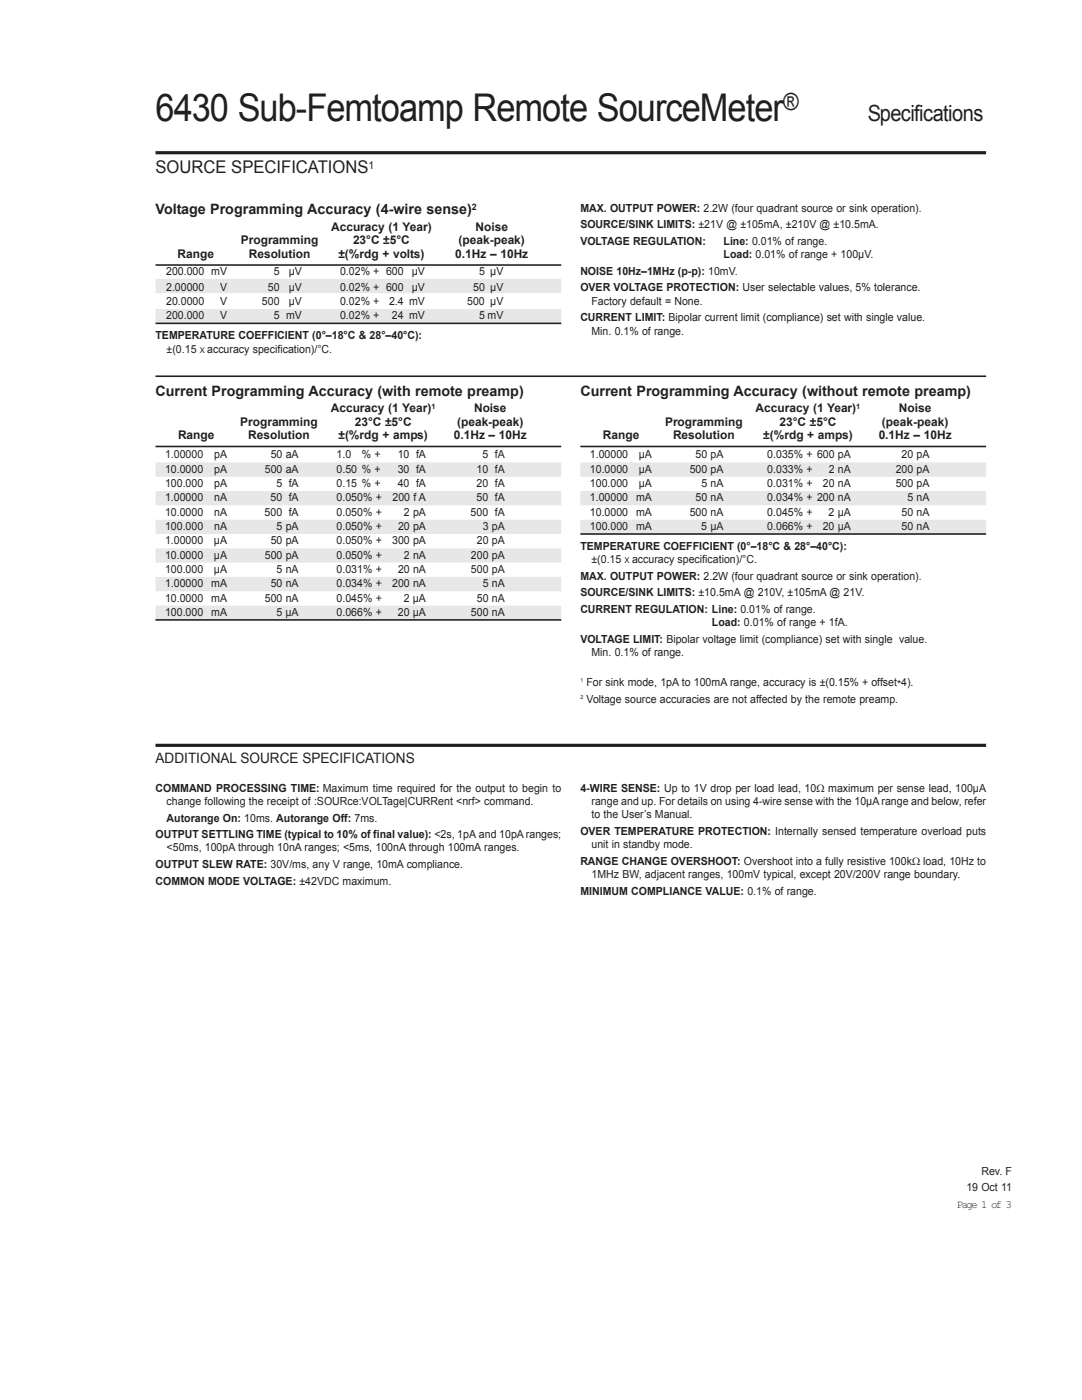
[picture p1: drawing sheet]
<svg xmlns="http://www.w3.org/2000/svg" width="216mm" height="279mm" viewBox="0 0 216 279" stroke-linecap="round" stroke-linejoin="round" font-family="sans-serif">
<defs><g id="words">
<text font-size="7.6" fill="#231f20" x="31" y="24.1">6430 Sub-Femtoamp Remote SourceMeter</text>
<text font-size="4.7" fill="#231f20" x="156.2" y="21.9">®</text>
<text font-size="4.4" fill="#231f20" x="173.2" y="24.1">Specifications</text>
<text font-size="3.5" fill="#231f20" x="31" y="34.6">SOURCE SPECIFICATIONS</text>
<g font-size="2.9" fill="#231f20">
<text x="31" y="42.7">Voltage Programming Accuracy (4-wire sense)</text>
<text x="31" y="78.9">Current Programming Accuracy (with remote preamp)</text>
<text x="115.8" y="78.9">Current Programming Accuracy (without remote preamp)</text>
<text x="31" y="152.2">ADDITIONAL SOURCE SPECIFICATIONS</text>
</g>
<g font-size="2.4" fill="#231f20">
<text x="66.1" y="46.1">Accuracy (1 Year)</text>
<text x="94.9" y="46.1">Noise</text>
<text x="35.4" y="51.5">Range</text>
<text x="48.1" y="48.8">Programming</text>
<text x="49.6" y="51.5">Resolution</text>
<text x="67.5" y="51.5">±(%rdg + volts)</text>
<text x="70.4" y="48.8">23°C ±5°C</text>
<text x="90.8" y="51.5">0.1Hz – 10Hz</text>
<text x="91.5" y="48.8">(peak-peak)</text>
<text x="66" y="82.3">Accuracy (1 Year)</text>
<text x="94.6" y="82.3">Noise</text>
<text x="150.8" y="82.3">Accuracy (1 Year)</text>
<text x="179.4" y="82.3">Noise</text>
<text x="35.5" y="87.7">Range</text>
<text x="47.9" y="85">Programming</text>
<text x="49.5" y="87.7">Resolution</text>
<text x="67.5" y="87.7">±(%rdg + amps)</text>
<text x="70.8" y="85">23°C ±5°C</text>
<text x="90.6" y="87.7">0.1Hz – 10Hz</text>
<text x="91.2" y="85">(peak-peak)</text>
<text x="120.3" y="87.7">Range</text>
<text x="132.7" y="85">Programming</text>
<text x="134.3" y="87.7">Resolution</text>
<text x="152.3" y="87.7">±(%rdg + amps)</text>
<text x="155.6" y="85">23°C ±5°C</text>
<text x="175.3" y="87.7">0.1Hz – 10Hz</text>
<text x="176" y="85">(peak-peak)</text>
</g>
<g font-size="2.2" fill="#231f20">
<text x="73.6" y="33.6">1</text>
<text x="115.8" y="42.3">MAX. OUTPUT POWER: 2.2W (four quadrant source or sink operation).</text>
<text x="115.8" y="45.6">SOURCE/SINK LIMITS: ±21V @ ±105mA, ±210V @ ±10.5mA.</text>
<text x="115.8" y="48.9">VOLTAGE REGULATION:</text>
<text x="144.4" y="48.9">Line: 0.01% of range.</text>
<text x="144.4" y="51.5">Load: 0.01% of range + 100µV.</text>
<text x="33.1" y="54.9">200.000 mV</text>
<text x="33.1" y="58">2.00000</text>
<text x="43.9" y="58">V</text>
<text x="53.4" y="58">50</text>
<text x="54.6" y="54.9">5</text>
<text x="57.6" y="54.9">µV</text>
<text x="57.6" y="58">µV</text>
<text x="67.9" y="54.9">0.02% + 600</text>
<text x="67.9" y="58">0.02% + 600</text>
<text x="82.2" y="54.9">µV</text>
<text x="82.2" y="58">µV</text>
<text x="94.4" y="58">50 µV</text>
<text x="95.6" y="54.9">5 µV</text>
<text x="115.8" y="54.8">NOISE 10Hz–1MHz (p-p): 10mV.</text>
<text x="115.8" y="58.1">OVER VOLTAGE PROTECTION: User selectable values, 5% tolerance.</text>
<text x="33.1" y="60.9">20.0000</text>
<text x="33.1" y="63.7">200.000</text>
<text x="43.9" y="60.9">V</text>
<text x="43.9" y="63.7">V</text>
<text x="52.3" y="60.9">500</text>
<text x="54.6" y="63.7">5 mV</text>
<text x="57.6" y="60.9">µV</text>
<text x="67.9" y="60.9">0.02% +</text>
<text x="67.9" y="63.7">0.02% +</text>
<text x="77.6" y="60.9">2.4 mV</text>
<text x="78.2" y="63.7">24 mV</text>
<text x="93.2" y="60.9">500 µV</text>
<text x="95.6" y="63.7">5 mV</text>
<text x="115.8" y="64.1">CURRENT LIMIT: Bipolar current limit (compliance) set with single value.</text>
<text x="118" y="60.8">Factory default = None.</text>
<text x="31" y="67.7">TEMPERATURE COEFFICIENT (0°–18°C &amp; 28°–40°C):</text>
<text x="33.3" y="70.4">±(0.15</text>
<text x="41.3" y="70.4">accuracy specification)/°C.</text>
<text x="118" y="66.8">Min. 0.1% of range.</text>
<text x="32.9" y="91.5">1.00000</text>
<text x="32.9" y="94.3">10.0000</text>
<text x="42.7" y="91.5">pA</text>
<text x="42.7" y="94.3">pA</text>
<text x="52.9" y="94.3">500 aA</text>
<text x="54" y="91.5">50 aA</text>
<text x="67.2" y="91.5">1.0</text>
<text x="67.2" y="94.3">0.50 % +</text>
<text x="72.2" y="91.5">% +</text>
<text x="79.4" y="91.5">10 fA</text>
<text x="79.4" y="94.3">30 fA</text>
<text x="95.1" y="94.3">10 fA</text>
<text x="96.3" y="91.5">5 fA</text>
<text x="117.7" y="94.3">10.0000</text>
<text x="117.7" y="91.5">1.00000</text>
<text x="127.5" y="94.3">µA</text>
<text x="127.5" y="91.5">µA</text>
<text x="137.6" y="94.3">500 pA</text>
<text x="138.8" y="91.5">50 pA</text>
<text x="153.1" y="94.3">0.033% +</text>
<text x="153.1" y="91.5">0.035% + 600 pA</text>
<text x="165.4" y="94.3">2 nA</text>
<text x="178.7" y="94.3">200 pA</text>
<text x="179.9" y="91.5">20 pA</text>
<text x="32.9" y="100.1">1.00000</text>
<text x="32.9" y="97.2">100.000</text>
<text x="42.7" y="100.1">nA</text>
<text x="42.7" y="97.2">pA</text>
<text x="54" y="100.1">50 fA</text>
<text x="55.1" y="97.2">5 fA</text>
<text x="67.2" y="100.1">0.050% +</text>
<text x="67.2" y="97.2">0.15 % +</text>
<text x="78.3" y="100.1">200 f A</text>
<text x="79.4" y="97.2">40 fA</text>
<text x="95.1" y="100.1">50 fA</text>
<text x="95.1" y="97.2">20 fA</text>
<text x="117.7" y="97.2">100.000</text>
<text x="117.7" y="100.1">1.00000</text>
<text x="126.9" y="100.1">mA</text>
<text x="127.5" y="97.2">µA</text>
<text x="138.8" y="100.1">50 nA</text>
<text x="140" y="97.2">5 nA</text>
<text x="153.1" y="97.2">0.031% +</text>
<text x="153.1" y="100.1">0.034% + 200 nA</text>
<text x="164.2" y="97.2">20 nA</text>
<text x="178.7" y="97.2">500 pA</text>
<text x="181.1" y="100.1">5 nA</text>
<text x="32.9" y="102.9">10.0000</text>
<text x="32.9" y="105.8">100.000</text>
<text x="42.7" y="102.9">nA</text>
<text x="42.7" y="105.8">nA</text>
<text x="52.8" y="102.9">500 fA</text>
<text x="55.2" y="105.8">5 pA</text>
<text x="67.2" y="102.9">0.050% +</text>
<text x="67.2" y="105.8">0.050% +</text>
<text x="79.4" y="105.8">20 pA</text>
<text x="80.6" y="102.9">2 pA</text>
<text x="93.9" y="102.9">500 fA</text>
<text x="96.3" y="105.8">3 pA</text>
<text x="117.7" y="102.9">10.0000</text>
<text x="117.7" y="105.8">100.000</text>
<text x="126.9" y="102.9">mA</text>
<text x="126.9" y="105.8">mA</text>
<text x="137.6" y="102.9">500 nA</text>
<text x="139.9" y="105.8">5 µA</text>
<text x="153.1" y="102.9">0.045% +</text>
<text x="153.1" y="105.8">0.066% +</text>
<text x="164.2" y="105.8">20 µA</text>
<text x="165.3" y="102.9">2 µA</text>
<text x="179.9" y="102.9">50 nA</text>
<text x="179.9" y="105.8">50 nA</text>
<text x="32.9" y="111.5">10.0000</text>
<text x="32.9" y="108.6">1.00000</text>
<text x="42.7" y="111.5">µA</text>
<text x="42.7" y="108.6">µA</text>
<text x="52.9" y="111.5">500 pA</text>
<text x="54" y="108.6">50 pA</text>
<text x="67.2" y="111.5">0.050% +</text>
<text x="67.2" y="108.6">0.050% +</text>
<text x="78.3" y="108.6">300 pA</text>
<text x="80.6" y="111.5">2 nA</text>
<text x="94" y="111.5">200 pA</text>
<text x="95.1" y="108.6">20 pA</text>
<text x="115.8" y="109.8">TEMPERATURE COEFFICIENT (0°–18°C &amp; 28°–40°C):</text>
<text x="118" y="112.4">±(0.15</text>
<text x="126.1" y="112.4">accuracy specification)/°C.</text>
<text x="32.9" y="114.3">100.000</text>
<text x="32.9" y="117.2">1.00000</text>
<text x="42.2" y="117.2">mA</text>
<text x="42.7" y="114.3">µA</text>
<text x="54" y="117.2">50 nA</text>
<text x="55.2" y="114.3">5 nA</text>
<text x="67.2" y="114.3">0.031% +</text>
<text x="67.2" y="117.2">0.034% +</text>
<text x="78.3" y="117.2">200 nA</text>
<text x="79.4" y="114.3">20 nA</text>
<text x="94" y="114.3">500 pA</text>
<text x="96.3" y="117.2">5 nA</text>
<text x="115.8" y="115.7">MAX. OUTPUT POWER: 2.2W (four quadrant source or sink operation).</text>
<text x="115.8" y="119">SOURCE/SINK LIMITS: ±10.5mA @ 210V, ±105mA @ 21V.</text>
<text x="32.9" y="120.1">10.0000</text>
<text x="32.9" y="122.9">100.000</text>
<text x="42.2" y="120.1">mA</text>
<text x="42.2" y="122.9">mA</text>
<text x="52.9" y="120.1">500 nA</text>
<text x="55.2" y="122.9">5 µA</text>
<text x="67.2" y="120.1">0.045% +</text>
<text x="67.2" y="122.9">0.066% +</text>
<text x="79.4" y="122.9">20 µA</text>
<text x="80.6" y="120.1">2 µA</text>
<text x="94" y="122.9">500 nA</text>
<text x="95.1" y="120.1">50 nA</text>
<text x="115.8" y="122.3">CURRENT REGULATION: Line: 0.01% of range.</text>
<text x="142.1" y="125">Load: 0.01% of range + 1fA.</text>
<text x="115.8" y="128.3">VOLTAGE LIMIT: Bipolar voltage limit (compliance) set with single value.</text>
<text x="118" y="131">Min. 0.1% of range.</text>
<text x="117" y="136.9">For sink mode, 1pA to 100mA range, accuracy is ±(0.15% + offset*4).</text>
<text x="117" y="140.2">Voltage source accuracies are not affected by the remote preamp.</text>
<text x="31" y="158">COMMAND PROCESSING TIME: Maximum time required for the output to begin to</text>
<text x="33.3" y="160.7">change following the receipt of :SOURce:VOLTage|CURRent &lt;nrf&gt; command.</text>
<text x="115.8" y="158">4-WIRE SENSE: Up to 1V drop per load lead, 10Ω maximum per sense lead, 100µA</text>
<text x="118" y="160.7">range and up. For details on using 4-wire sense with the 10µA range and below, refer</text>
<text x="31" y="167.3">OUTPUT SETTLING TIME (typical to 10% of final value): &lt;2s, 1pA and 10pA ranges;</text>
<text x="33.3" y="164">Autorange On: 10ms. Autorange Off: 7ms.</text>
<text x="115.8" y="166.6">OVER TEMPERATURE PROTECTION: Internally sensed temperature overload puts</text>
<text x="118" y="163.3">to the User’s Manual.</text>
<text x="31" y="173.2">OUTPUT SLEW RATE: 30V/ms, any V range, 10mA compliance.</text>
<text x="33.3" y="169.9">&lt;50ms, 100pA through 10nA ranges; &lt;5ms, 100nA through 100mA ranges.</text>
<text x="115.8" y="172.6">RANGE CHANGE OVERSHOOT: Overshoot into a fully resistive 100kΩ load, 10Hz to</text>
<text x="118" y="169.3">unit in standby mode.</text>
<text x="31" y="176.5">COMMON MODE VOLTAGE: ±42VDC maximum.</text>
<text x="115.8" y="178.6">MINIMUM COMPLIANCE VALUE: 0.1% of range.</text>
<text x="118" y="175.3">1MHz BW, adjacent ranges, 100mV typical, except 20V/200V range boundary.</text>
<text x="192.8" y="237.8">19 Oct 11</text>
<text x="195.8" y="234.4">Rev. F</text>
<text x="191" y="241.1">Page 1 of 3</text>
</g>
<text font-size="1.8" fill="#231f20" x="94.2" y="41.9">2</text>
<g font-size="1.6" fill="#231f20">
<text x="39.9" y="70.4">X</text>
<text x="124.6" y="112.4">X</text>
</g>
<g font-size="1.5" fill="#231f20">
<text x="86.1" y="81.6">1</text>
<text x="170.9" y="81.6">1</text>
</g>
<g font-size="1.1" fill="#231f20">
<text x="115.8" y="136.1">1</text>
<text x="115.8" y="139.4">2</text>
</g>
</g></defs>
<path d="M31 30.5h165.8M31 148.7h165.8" fill="none" stroke="#231f20" stroke-width=".63" stroke-linecap="butt"/>
<path d="M31 52.9h81M31 64.5h81M31 75.1h165.8M31 89.1h81M115.8 89.1h81M115.8 106.6h81M31 123.7h81" fill="none" stroke="#231f20" stroke-width=".32"/>
<path d="M31 57.1h81M31 63.1h81M31 93.7h81M31 99.4h81M115.8 93.7h81M115.8 99.4h81M31 105.1h81M31 110.9h81M31 116.6h81M115.8 105.1h81M31 122.3h81" fill="none" stroke="#e6e7e9" stroke-width="2.9" stroke-linecap="butt"/>
<use href="#words"/>
</svg>
